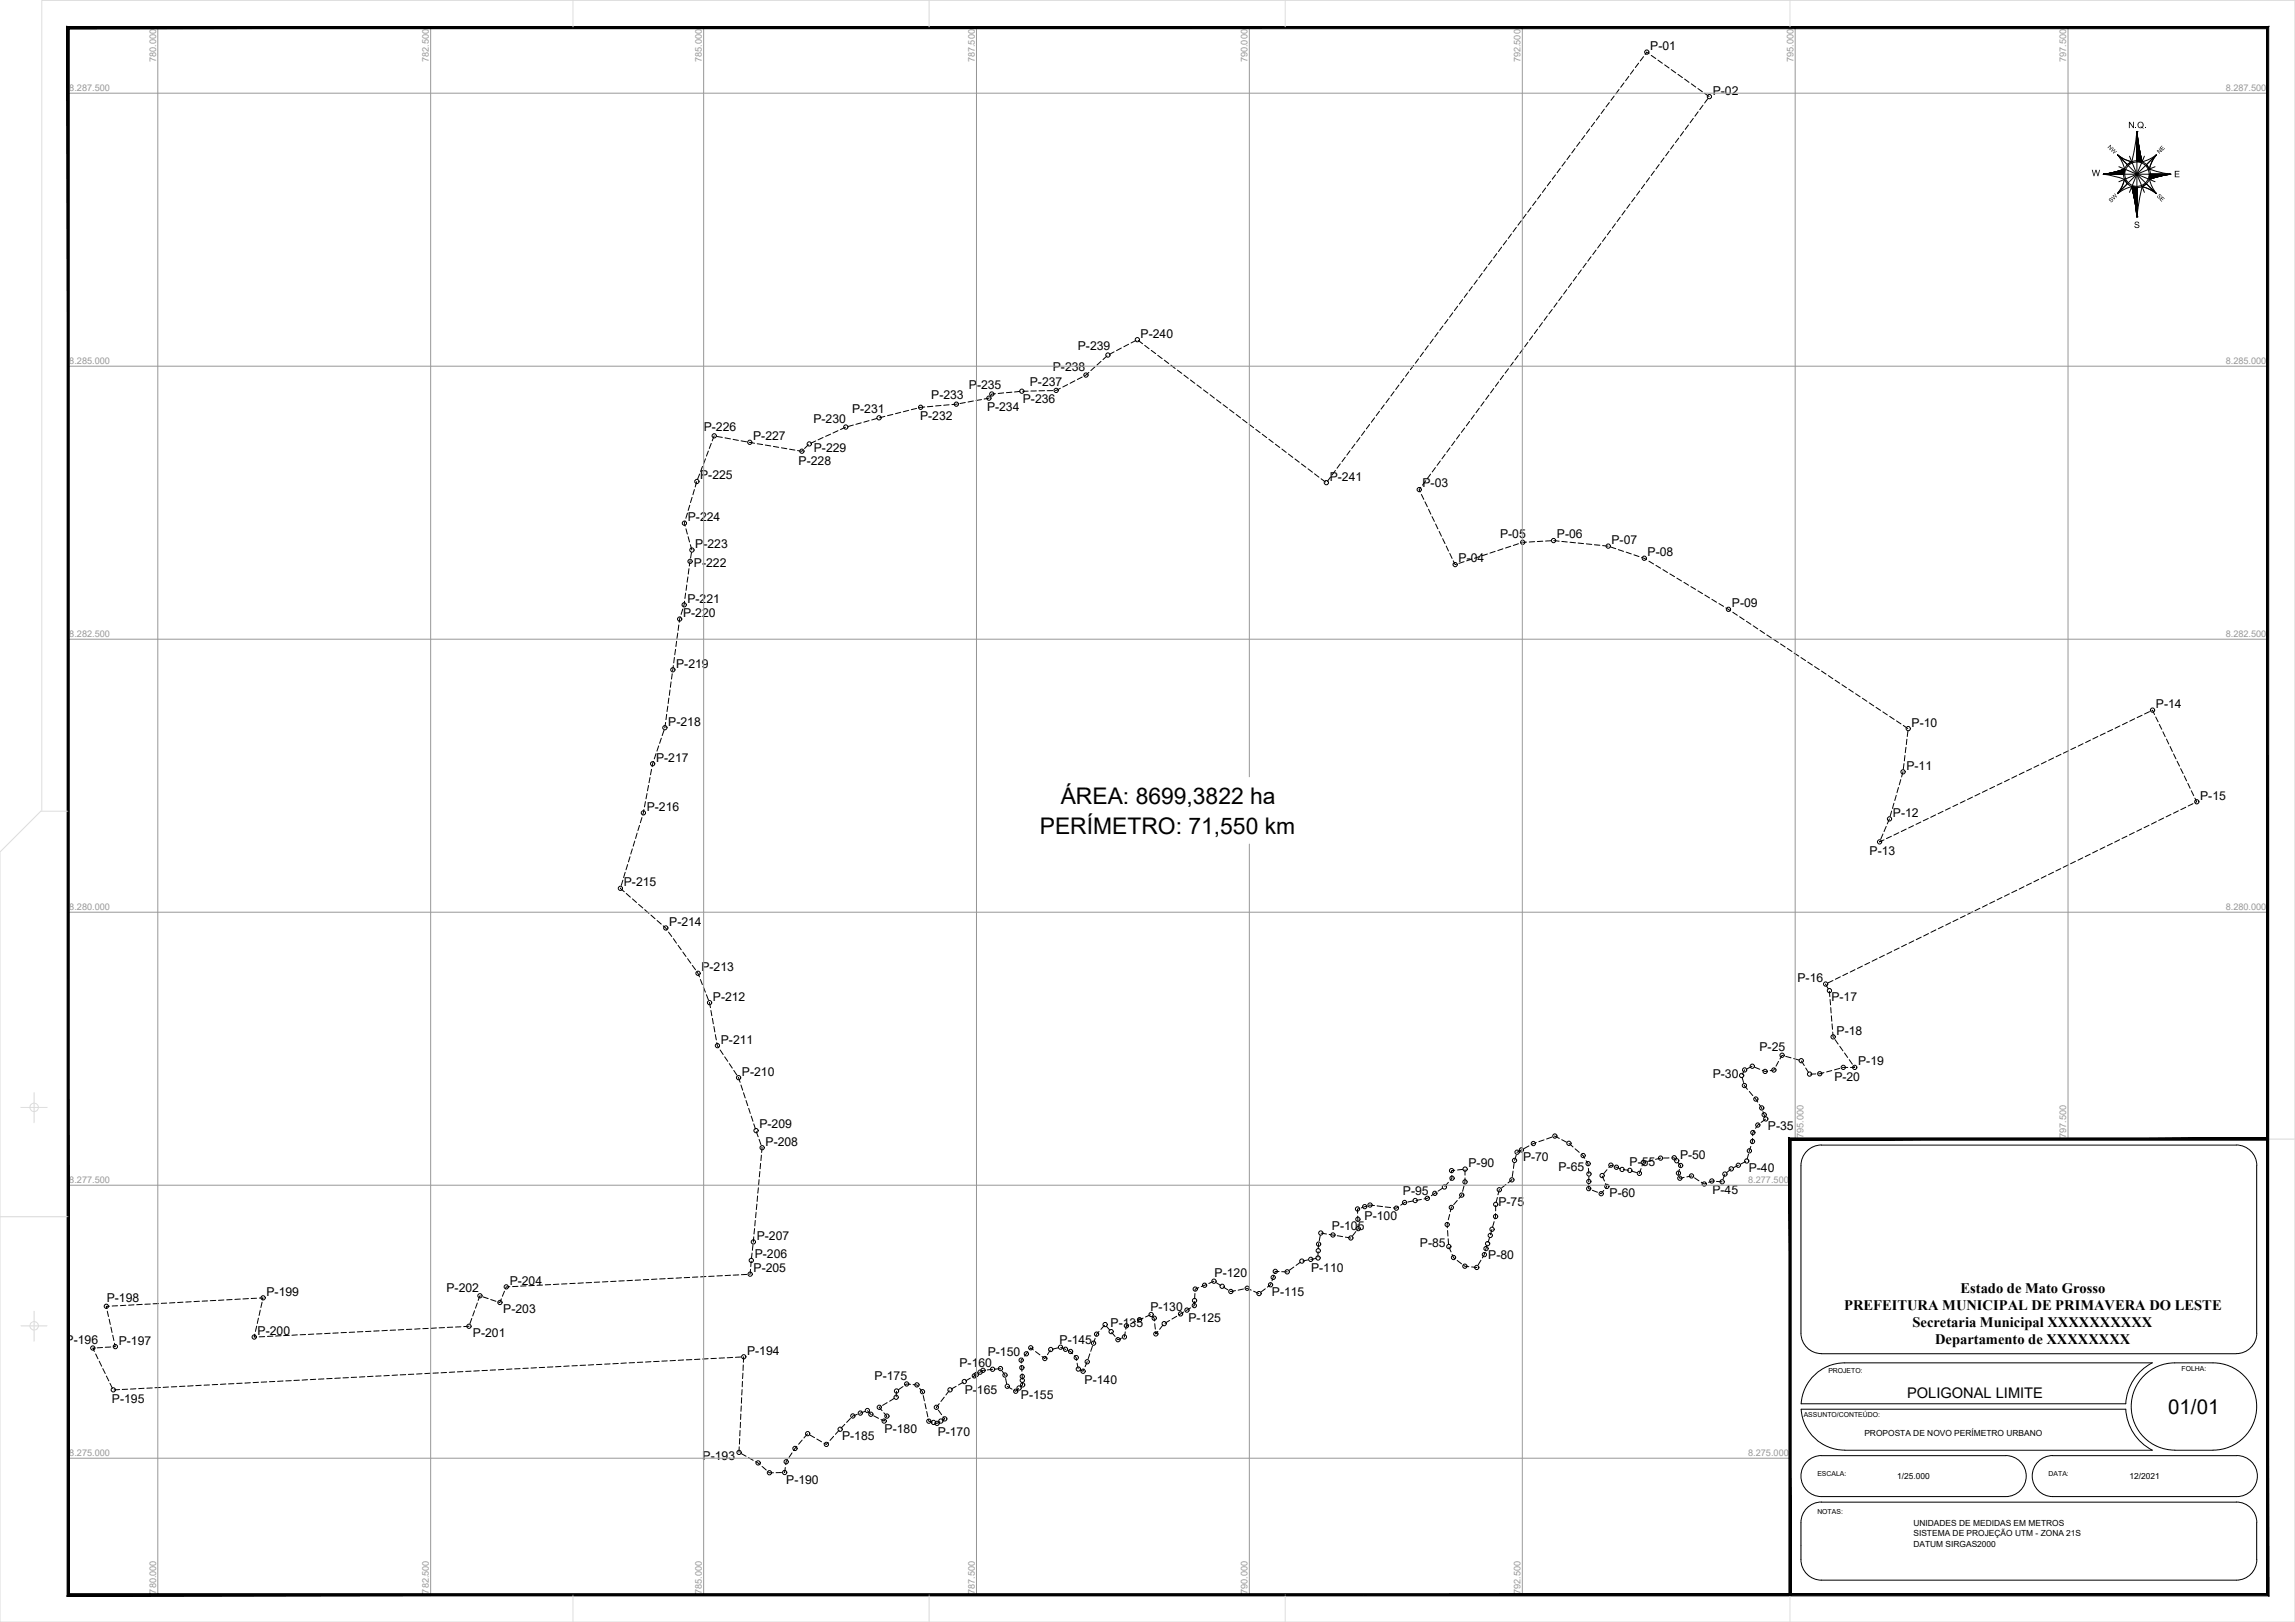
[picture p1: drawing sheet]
<svg xmlns="http://www.w3.org/2000/svg" width="841mm" height="594mm" viewBox="0 0 841 594" stroke-linecap="round" stroke-linejoin="round" font-family="sans-serif">
<defs><g id="words">
<g font-size="8.4">
<text x="388.7" y="294.4">ÁREA: 8699,3822 ha</text>
<text x="381" y="305.4">PERÍMETRO: 71,550 km</text>
</g>
<text font-size="7.5" x="794.6" y="517.8">01/01</text>
<text font-size="5.4" x="698.9" y="512.2">POLIGONAL LIMITE</text>
<g font-size="5.3">
<text x="718.4" y="473.6">Estado de Mato Grosso</text>
<text x="675.8" y="479.9">PREFEITURA MUNICIPAL DE PRIMAVERA DO LESTE</text>
<text x="700.9" y="486.1">Secretaria Municipal XXXXXXXXXX</text>
<text x="709.1" y="492.4">Departamento de XXXXXXXX</text>
</g>
<g font-size="4.5">
<text x="604.7" y="18.3">P-01</text>
<text x="627.6" y="34.6">P-02</text>
<text x="418" y="123.7">P-240</text>
<text x="395" y="128.2">P-239</text>
<text x="385.8" y="136">P-238</text>
<text x="355" y="142.5">P-235</text>
<text x="377.4" y="141.2">P-237</text>
<text x="341.2" y="146.3">P-233</text>
<text x="374.8" y="147.8">P-236</text>
<text x="298.1" y="155">P-230</text>
<text x="312.3" y="151.1">P-231</text>
<text x="337.2" y="153.9">P-232</text>
<text x="361.7" y="150.6">P-234</text>
<text x="257.9" y="157.8">P-226</text>
<text x="276" y="161.3">P-227</text>
<text x="298.2" y="165.5">P-229</text>
<text x="292.7" y="170.3">P-228</text>
<text x="256.6" y="175.6">P-225</text>
<text x="487.3" y="176">P-241</text>
<text x="521.3" y="178.5">P-03</text>
<text x="252.1" y="190.9">P-224</text>
<text x="549.7" y="197.1">P-05</text>
<text x="570.5" y="197.2">P-06</text>
<text x="254.8" y="200.7">P-223</text>
<text x="590.5" y="199.2">P-07</text>
<text x="603.8" y="203.7">P-08</text>
<text x="254.3" y="207.7">P-222</text>
<text x="534.5" y="206">P-04</text>
<text x="251.9" y="220.8">P-221</text>
<text x="250.3" y="225.9">P-220</text>
<text x="634.7" y="222.4">P-09</text>
<text x="247.8" y="244.5">P-219</text>
<text x="790.1" y="259.3">P-14</text>
<text x="244.9" y="265.8">P-218</text>
<text x="700.5" y="266.1">P-10</text>
<text x="240.4" y="279">P-217</text>
<text x="698.6" y="282">P-11</text>
<text x="806.3" y="292.9">P-15</text>
<text x="237" y="297">P-216</text>
<text x="693.7" y="299.1">P-12</text>
<text x="685.1" y="313">P-13</text>
<text x="228.6" y="324.6">P-215</text>
<text x="245.2" y="339.1">P-214</text>
<text x="257" y="355.7">P-213</text>
<text x="658.7" y="359.5">P-16</text>
<text x="261.2" y="366.5">P-212</text>
<text x="671.2" y="366.5">P-17</text>
<text x="264.2" y="382.2">P-211</text>
<text x="673" y="379">P-18</text>
<text x="644.8" y="385">P-25</text>
<text x="271.9" y="393.9">P-210</text>
<text x="627.6" y="394.9">P-30</text>
<text x="680.9" y="390.2">P-19</text>
<text x="672.2" y="396">P-20</text>
<text x="278.3" y="413.3">P-209</text>
<text x="647.9" y="413.7">P-35</text>
<text x="280.5" y="419.6">P-208</text>
<text x="558.1" y="425.3">P-70</text>
<text x="615.7" y="424.4">P-50</text>
<text x="538.1" y="427.5">P-90</text>
<text x="571.1" y="428.9">P-65</text>
<text x="597.2" y="427">P-55</text>
<text x="640.8" y="429.3">P-40</text>
<text x="514.1" y="437.6">P-95</text>
<text x="627.5" y="437.5">P-45</text>
<text x="549.1" y="441.6">P-75</text>
<text x="589.9" y="438.6">P-60</text>
<text x="500.1" y="446.9">P-100</text>
<text x="277.3" y="454.1">P-207</text>
<text x="488.1" y="450.7">P-105</text>
<text x="276.6" y="460.9">P-206</text>
<text x="520.4" y="456.8">P-85</text>
<text x="545.4" y="461.1">P-80</text>
<text x="276.1" y="465.9">P-205</text>
<text x="445.1" y="467.9">P-120</text>
<text x="480.4" y="465.8">P-110</text>
<text x="163.6" y="473.1">P-202</text>
<text x="186.8" y="470.5">P-204</text>
<text x="39.1" y="476.9">P-198</text>
<text x="97.7" y="474.6">P-199</text>
<text x="421.6" y="480">P-130</text>
<text x="466.1" y="474.7">P-115</text>
<text x="184.4" y="480.8">P-203</text>
<text x="435.5" y="484.1">P-125</text>
<text x="94.4" y="489">P-200</text>
<text x="173.3" y="489.9">P-201</text>
<text x="407" y="486.1">P-135</text>
<text x="24" y="492.2">P-196</text>
<text x="43.5" y="492.5">P-197</text>
<text x="273.8" y="496.2">P-194</text>
<text x="361.9" y="496.7">P-150</text>
<text x="388.3" y="492.3">P-145</text>
<text x="351.6" y="500.7">P-160</text>
<text x="320.5" y="505.6">P-175</text>
<text x="397.5" y="506.7">P-140</text>
<text x="41" y="513.7">P-195</text>
<text x="353.5" y="510.6">P-165</text>
<text x="374.1" y="512.5">P-155</text>
<text x="308.6" y="527.6">P-185</text>
<text x="324.2" y="524.9">P-180</text>
<text x="343.6" y="525.8">P-170</text>
<text x="257.5" y="534.9">P-193</text>
<text x="288.1" y="543.7">P-190</text>
</g>
<g font-size="3.6">
<text x="779.9" y="46.9">N.Q.</text>
<text x="766.5" y="64.5">W</text>
<text x="796.7" y="64.9">E</text>
<text x="782" y="83.5">S</text>
</g>
<g font-size="3.4" fill="#989898">
<text x="57.2" y="22.7" transform="rotate(-90 57.2 22.7)">780.000</text>
<text x="157.2" y="22.7" transform="rotate(-90 157.2 22.7)">782.500</text>
<text x="257.2" y="22.8" transform="rotate(-90 257.2 22.8)">785.000</text>
<text x="357.2" y="22.8" transform="rotate(-90 357.2 22.8)">787.500</text>
<text x="457.2" y="22.8" transform="rotate(-90 457.2 22.8)">790.000</text>
<text x="557.2" y="22.9" transform="rotate(-90 557.2 22.9)">792.500</text>
<text x="657.2" y="22.7" transform="rotate(-90 657.2 22.7)">795.000</text>
<text x="757.2" y="22.7" transform="rotate(-90 757.2 22.7)">797.500</text>
<text x="25.4" y="33.5">8.287.500</text>
<text x="815.6" y="33.5">8.287.500</text>
<text x="25.4" y="133.5">8.285.000</text>
<text x="815.6" y="133.5">8.285.000</text>
<text x="25.4" y="233.5">8.282.500</text>
<text x="815.6" y="233.5">8.282.500</text>
<text x="25.4" y="333.5">8.280.000</text>
<text x="815.6" y="333.5">8.280.000</text>
<text x="660.9" y="416.8" transform="rotate(-90 660.9 416.8)">795.000</text>
<text x="757.2" y="416.8" transform="rotate(-90 757.2 416.8)">797.500</text>
<text x="25.4" y="433.5">8.277.500</text>
<text x="640.6" y="433.5">8.277.500</text>
<text x="25.4" y="533.5">8.275.000</text>
<text x="640.6" y="533.5">8.275.000</text>
<text x="57.2" y="583.7" transform="rotate(-90 57.2 583.7)">780.000</text>
<text x="157.2" y="583.7" transform="rotate(-90 157.2 583.7)">782.500</text>
<text x="257.2" y="583.7" transform="rotate(-90 257.2 583.7)">785.000</text>
<text x="357.2" y="583.8" transform="rotate(-90 357.2 583.8)">787.500</text>
<text x="457.2" y="583.8" transform="rotate(-90 457.2 583.8)">790.000</text>
<text x="557.2" y="583.8" transform="rotate(-90 557.2 583.8)">792.500</text>
</g>
<g font-size="3.1">
<text x="683.2" y="525.9">PROPOSTA DE NOVO PERÍMETRO URBANO</text>
<text x="695.2" y="541.8">1/25.000</text>
<text x="780.4" y="541.8">12/2021</text>
<text x="701.2" y="558.8">UNIDADES DE MEDIDAS EM METROS</text>
<text x="701.2" y="562.8">SISTEMA DE PROJEÇÃO UTM - ZONA 21S</text>
<text x="701.2" y="566.8">DATUM SIRGAS2000</text>
</g>
<g font-size="2.5">
<text x="670" y="502.8">PROJETO:</text>
<text x="799.4" y="502">FOLHA:</text>
<text x="661" y="519.1">ASSUNTO/CONTEÚDO:</text>
<text x="666" y="540.7">ESCALA:</text>
<text x="750.7" y="540.7">DATA:</text>
<text x="666" y="554.4">NOTAS:</text>
</g>
<g font-size="2.4">
<text x="772.2" y="54" transform="rotate(45 772.2 54)">NW</text>
<text x="791.3" y="56.4" transform="rotate(-45 791.3 56.4)">NE</text>
<text x="790.2" y="71.9" transform="rotate(45 790.2 71.9)">SE</text>
<text x="773.6" y="74.4" transform="rotate(-45 773.6 74.4)">SW</text>
</g>
</g></defs>
<!-- layer: 0 -->
<path d="M25 10.1h806v407.1h-175v167.1l-631-.2zM656 417.2h174.9h-174.9v167.1M25 584.1l508.4 .2" fill="none" stroke="#000" stroke-width=".37"/>
<!-- layer: _PERIMETRO -->
<g fill="none" stroke="#000" stroke-width=".37">
<path d="M604.3 19.7l-.8-.6-.6 .9M587.9 40l-1.2 1.6M589.7 37.6l-1.2 1.6M591.5 35.2l-1.2 1.6M593.3 32.8l-1.2 1.6M595.1 30.4l-1.2 1.6M596.9 28l-1.2 1.6M598.7 25.5l-1.2 1.6M600.5 23.1l-1.2 1.6M602.3 20.8l-1.2 1.5M605.1 20.3l1.7 1.1M607.6 22l1.6 1.2"/>
<path d="M610 23.8l1.6 1.1M612.4 25.5l1.7 1.2M614.9 27.2l1.6 1.2M617.3 29l1.7 1.2M619.8 30.7l1.6 1.2M622.2 32.4l1.7 1.2M624.1 38.5l-1.2 1.6M624.7 34.2l1.6 1.2M625.9 36.1l-1.2 1.6M573.6 59.2l-1.2 1.6M575.4 56.8l-1.2 1.6M577.2 54.4l-1.2 1.6"/>
<path d="M579 52l-1.2 1.6M580.8 49.6l-1.2 1.6M582.5 47.2l-1.1 1.6M584.4 44.8l-1.3 1.6M586.1 42.4l-1.1 1.6M609.8 57.8l-1.2 1.7M611.6 55.4l-1.2 1.6M613.4 53l-1.2 1.6M615.2 50.6l-1.2 1.6M617 48.2l-1.2 1.6M618.7 45.8l-1.1 1.6M620.5 43.4l-1.2 1.6"/>
<path d="M622.3 41l-1.2 1.6M559.3 78.5l-1.2 1.6M561 76.1l-1.1 1.6M562.9 73.7l-1.3 1.6M564.6 71.3l-1.1 1.6M566.4 68.8l-1.2 1.7M568.2 66.4l-1.2 1.6M570 64.1l-1.2 1.5M571.8 61.7l-1.2 1.6M593.8 79.6l-1.2 1.6M595.5 77.1l-1.1 1.7M597.3 74.7l-1.2 1.6"/>
<path d="M599.1 72.3l-1.2 1.6M600.9 69.9l-1.2 1.6M602.7 67.5l-1.2 1.6M604.5 65.1l-1.2 1.6M606.3 62.7l-1.2 1.6M608 60.3l-1.2 1.6M544.9 97.7l-1.2 1.6M546.7 95.3l-1.2 1.6M548.5 92.9l-1.2 1.6M550.3 90.5l-1.2 1.6M552.1 88.1l-1.2 1.6M553.9 85.7l-1.2 1.6"/>
<path d="M555.7 83.3l-1.2 1.6M557.5 80.9l-1.2 1.6M579.5 98.9l-1.2 1.6M581.3 96.4l-1.2 1.7M583.1 94l-1.2 1.6M584.9 91.6l-1.2 1.6M586.7 89.2l-1.2 1.6M588.4 86.8l-1.2 1.6M590.2 84.4l-1.2 1.6M592 82l-1.2 1.6M528.8 119.4l-1.2 1.6M530.6 117l-1.2 1.6"/>
<path d="M532.4 114.6l-1.2 1.6M534.2 112.2l-1.2 1.6M536 109.7l-1.2 1.7M537.8 107.3l-1.2 1.6M539.5 105l-1.1 1.6M541.4 102.5l-1.2 1.7M543.1 100.1l-1.1 1.6M565.2 118.2l-1.2 1.6M567 115.8l-1.2 1.6M568.8 113.3l-1.2 1.6M570.6 110.9l-1.2 1.6M572.4 108.5l-1.2 1.6"/>
<path d="M574.2 106.1l-1.2 1.6M575.9 103.7l-1.1 1.6M577.7 101.3l-1.2 1.6M393.9 139.5l-1.8 .9M396.6 138.1l-1.8 .9M399 136.4l-1.5 1.2M401.2 134.4l-1.4 1.3M403.5 132.3l-1.5 1.4M405.7 130.4l-1.5 1.3M408.3 128.9l-1.8 .9M410.9 127.5l-1.7 .9M413.6 126.1l-1.8 .9"/>
<path d="M416.3 124.7l-1.8 .9M417.1 124.7l1.6 1.2M419.5 126.5l1.6 1.2M421.9 128.3l1.6 1.2M424.3 130.1l1.6 1.2M426.7 131.9l1.6 1.3M429.1 133.7l1.6 1.3M431.5 135.6l1.6 1.2M433.9 137.4l1.5 1.2M436.2 139.2l1.7 1.2M514.5 138.6l-1.2 1.6M516.3 136.2l-1.2 1.6"/>
<path d="M518 133.8l-1.2 1.6M519.9 131.4l-1.2 1.6M521.6 129l-1.2 1.6M523.4 126.6l-1.2 1.6M525.2 124.2l-1.2 1.6M527 121.8l-1.2 1.6M549.2 139.9l-1.2 1.6M551 137.5l-1.2 1.6M552.8 135.1l-1.2 1.6M554.6 132.6l-1.2 1.7M556.3 130.2l-1.1 1.6M558.1 127.8l-1.2 1.6"/>
<path d="M559.9 125.4l-1.2 1.6M561.7 123l-1.2 1.6M563.5 120.6l-1.2 1.6M261.7 159.7l-.7 1.8M262.7 159.9l2 .3M304.4 159l-1.8 .8M307.1 157.7l-1.8 .9M309.8 156.5l-1.8 .8M312.7 155.7l-1.9 .5M315.6 154.9l-2 .5M318.5 154.1l-1.9 .5M321.4 153.3l-2 .5"/>
<path d="M324.3 152.5l-2 .5M327.2 151.8l-2 .4M330.1 151l-1.9 .5M333 150.3l-2 .5M335.9 149.6l-1.9 .4M338.9 149.1l-2 .2M341.8 148.8l-1.9 .2M344.8 148.5l-1.9 .2M347.8 148.3l-2 .1M350.8 148l-2 .2M353.7 147.4l-1.9 .4M356.7 146.9l-1.9 .3"/>
<path d="M359.7 146.4l-2 .3M362.5 145.7l-1.9 .4M364.8 144.2l-1.4 .1-.3 .5M367.8 143.9l-2 .2M370.8 143.7l-2 .1M373.8 143.4l-2 .2M376.8 143.3h-2M379.8 143.2h-2M382.8 143.1h-2.1M385.8 143.1h-2M388.6 142.2l-1.8 .8M391.2 140.9l-1.7 .8"/>
<path d="M438.7 141l1.5 1.2M441 142.8l1.6 1.2M443.4 144.6l1.6 1.2M445.8 146.4l1.6 1.2M448.2 148.2l1.6 1.2M450.6 150l1.6 1.2M453 151.8l1.6 1.2M455.4 153.6l1.6 1.3M457.8 155.5l1.6 1.1M460.2 157.3l1.6 1.2M462.6 159.1l1.6 1.2M500.1 157.9l-1.2 1.6"/>
<path d="M501.9 155.5l-1.2 1.6M503.7 153l-1.2 1.7M505.5 150.6l-1.2 1.6M507.3 148.3l-1.2 1.5M509.1 145.9l-1.2 1.6M510.9 143.4l-1.2 1.6M512.7 141l-1.2 1.6M534.9 159.2l-1.2 1.6M536.7 156.8l-1.2 1.6M538.5 154.4l-1.2 1.6M540.3 151.9l-1.2 1.7M542.1 149.5l-1.2 1.6"/>
<path d="M543.9 147.1l-1.2 1.6M545.6 144.7l-1.2 1.6M547.4 142.3l-1.2 1.6M254.5 179.3l-.6 1.9M255.3 176.4l-.5 2M256.4 173.6l-.7 1.9M257.4 170.8l-.6 1.9M258.5 168l-.7 1.9M259.6 165.2l-.7 1.9M260.6 162.4l-.7 1.9M265.7 160.4l2 .4M268.6 160.9l2 .4"/>
<path d="M271.6 161.5l2 .3M274.5 162l2 .4M277.5 162.5l2 .3M280.5 163l1.9 .3M283.4 163.5l2 .3M286.4 164l1.9 .4M289.3 164.5l2 .4M294.1 165l-.3 .3-1.5-.3M296.2 162.9l-1.3 1.4M298.9 161.5l-1.8 .9M301.6 160.2l-1.8 .9M465 160.9l1.6 1.2"/>
<path d="M467.4 162.7l1.6 1.2M469.8 164.5l1.5 1.2M472.1 166.3l1.7 1.2M474.6 168.1l1.5 1.2M476.9 169.9l1.6 1.2M479.3 171.7l1.6 1.2M481.7 173.5l1.6 1.3M484.1 175.4l1.6 1.1M487.6 174.7l-1.2 1.6M489.4 172.3l-1.2 1.6M491.2 169.9l-1.2 1.6M493 167.5l-1.2 1.6"/>
<path d="M494.7 165.1l-1.1 1.6M496.5 162.7l-1.2 1.6M498.3 160.3l-1.1 1.6M520.7 178.5l-.6 .8 .3 .9M522.5 176.1l-1.2 1.6M524.3 173.7l-1.2 1.6M526 171.3l-1.2 1.6M527.8 168.8l-1.2 1.6M529.6 166.4l-1.2 1.6M531.4 164l-1.2 1.6M533.1 161.6l-1.1 1.6M251 190.8l-.2 .9 .3 1"/>
<path d="M251.4 193.7l.5 1.9M251.9 187.9l-.6 1.9M252.2 196.6l.5 1.9M252.8 185.1l-.6 1.9M253 199.5l.5 1.9M253.6 182.2l-.6 1.9M520.9 181.1l.9 1.8M522.2 183.8l.9 1.8M523.5 186.5l.8 1.8M524.8 189.2l.9 1.8M526.1 191.9l.8 1.8M527.4 194.6l.8 1.8"/>
<path d="M528.7 197.3l.8 1.8M530 200l.8 1.8M556.5 199.2l-1.9 .6M559.4 198.6l-2 .3M562.4 198.4l-2 .1M565.4 198.2l-2 .1M568.4 198l-2 .2M569.4 198l2 .2M572.3 198.3l2 .2M575.4 198.6l1.9 .2M578.3 198.9l2 .2M581.3 199.2l2 .2"/>
<path d="M584.3 199.5l2 .2M587.3 199.8l2 .2M251.2 217.2l-.2 2M251.7 214.3l-.3 2M252.1 211.3l-.3 1.9M252.5 208.3l-.3 2M252.9 205.3l-.3 2M253.4 202.4l-.3 2M531.3 202.7l.8 1.8M532.6 205.4l.6 1.4 .5-.2M536.5 205.7l-1.9 .6M539.4 204.8l-1.9 .6"/>
<path d="M542.2 203.8l-1.9 .7M545.1 202.9l-1.9 .6M547.9 201.9l-1.9 .7M550.8 201l-1.9 .6M553.6 200.1l-1.9 .6M590.2 200.3l1.9 .7M593 201.3l2 .6M595.9 202.2l1.9 .7M598.8 203.2l1.8 .6M601.6 204.1l1.8 .9M604.3 205.5l1.7 1.1M606.8 207.1l1.7 1"/>
<path d="M609.4 208.6l1.7 1.1M611.9 210.2l1.8 1M614.5 211.8l1.7 1M617.1 213.3l1.7 1M619.6 214.9l1.8 1M622.2 216.4l1.7 1M624.8 217.9l1.7 1.1M627.3 219.5l1.7 1.1M247.6 237.8l-.3 2M247.9 234.9l-.2 1.9M248.4 231.9l-.3 2M248.8 228.9l-.3 2"/>
<path d="M249.3 226l-.4 1.9M250.2 223.1l-.6 1.9M250.9 220.2l-.4 1.9M629.9 221.1l1.7 1M632.5 222.6l1.7 1.1M635 224.3l1.7 1.1M637.5 225.9l1.6 1.1M640 227.6l1.6 1.1M642.5 229.2l1.6 1.1M645 230.9l1.6 1.1M647.5 232.6l1.6 1.1M650 234.2l1.7 1.1"/>
<path d="M652.5 235.9l1.7 1.1M655 237.5l1.7 1.1M657.5 239.2l1.7 1.1M244.7 258.6l-.3 2M245.1 255.7l-.2 2M245.5 252.7l-.2 2M245.9 249.7l-.2 2M246.3 246.8l-.2 1.9M246.8 243.8l-.3 2M247.1 240.8l-.2 2M660 240.8l1.7 1.1M662.5 242.5l1.7 1.1"/>
<path d="M665 244.2l1.7 1.1M667.5 245.8l1.7 1.1M670 247.5l1.7 1.1M672.5 249.1l1.7 1.1M675 250.8l1.7 1.1M677.5 252.4l1.7 1.1M680 254.1l1.7 1.1M682.5 255.7l1.6 1.2M685 257.4l1.6 1.1M687.5 259.1l1.6 1.1M239.5 278.9l-.5 1.9M240.4 276l-.6 1.9"/>
<path d="M241.4 273.2l-.7 1.9M242.4 270.4l-.7 1.9M243.3 267.5l-.6 1.9M243.9 264.6l-.3 2M244.3 261.6l-.2 2M690 260.7l1.6 1.1M692.5 262.4l1.6 1.1M695 264l1.6 1.1M697.5 265.7l1.6 1.1M697.7 279.7l-.2 2M698.1 276.7l-.2 2M698.5 273.7l-.3 2"/>
<path d="M698.8 270.7l-.2 2M699.2 267.8l-.3 2M749.9 278.9l-1.8 .9M752.6 277.6l-1.9 .9M755.3 276.3l-1.9 .9M758 275l-1.8 .9M760.6 273.7l-1.7 .8M763.4 272.4l-1.8 .9M766.1 271.1l-1.8 .9M768.8 269.8l-1.8 .9M771.5 268.5l-1.8 .8M774.2 267.2l-1.8 .8"/>
<path d="M776.9 265.9l-1.8 .9M779.6 264.6l-1.8 .8M782.3 263.2l-1.8 .9M785 262l-1.8 .8M787.7 260.7l-1.8 .8M788.6 260.2l.2-.1 .8 1.6M790 262.6l.9 1.8M791.3 265.3l.9 1.8M792.6 268l.9 1.8M793.9 270.7l.9 1.8M795.2 273.4l.9 1.8M796.5 276.1l.9 1.8"/>
<path d="M797.8 278.8l.9 1.8M235.2 299.4l-.5 1.9M236 296.5l-.5 2M236.5 293.6l-.3 1.9M237.1 290.6l-.4 2M237.7 287.7l-.4 2M238.2 284.7l-.4 2M238.8 281.8l-.4 2M692.4 299.9l-.8 1.9M693.2 297.1l-.5 1.9M694.1 294.2l-.6 1.9M694.9 291.3l-.5 1.9"/>
<path d="M695.7 288.4l-.5 1.9M696.6 285.6l-.6 1.9M697.4 282.6l-.6 2M706.6 299.8l-1.8 .8M709.3 298.5l-1.8 .9M712 297.2l-1.8 .8M714.7 295.9l-1.8 .8M717.4 294.6l-1.8 .8M720.1 293.3l-1.7 .8M722.8 291.9l-1.8 .9M725.6 290.6l-1.9 .9M728.3 289.3l-1.9 .9"/>
<path d="M730.9 288.1l-1.8 .8M733.6 286.7l-1.7 .9M736.3 285.4l-1.7 .9M739.1 284.1l-1.9 .9M741.8 282.8l-1.9 .9M744.5 281.5l-1.8 .9M747.1 280.2l-1.7 .9M792.9 299.6l-1.8 .9M795.6 298.3l-1.8 .9M798.3 297l-1.8 .9M799.1 281.5l.9 1.8M800.4 284.2l.9 1.8"/>
<path d="M801 295.7l-1.8 .9M801.8 286.9l.8 1.8M803 289.6l.9 1.8M803.7 294.4l-1.8 .8M804.3 292.3l.7 1.4-.4 .2M229.1 319.5l-.6 2M230 316.7l-.6 1.9M230.9 313.8l-.6 1.9M231.7 310.9l-.6 1.9M232.6 308l-.6 1.9M233.5 305.2l-.6 1.9M234.4 302.3l-.6 1.9"/>
<path d="M690 305.4l-.8 1.9M690.4 307.6l-1.6 .8v-.2M691.2 302.7l-.8 1.9M693.1 306.3l-1.8 .8M695.8 305l-1.8 .9M698.5 303.7l-1.8 .9M701.2 302.4l-1.8 .8M703.9 301.1l-1.8 .8M752.5 319.5l-1.8 .9M755.2 318.1l-1.8 .9M757.9 316.8l-1.8 .9M760.6 315.5l-1.8 .9"/>
<path d="M763.3 314.2l-1.8 .9M766 312.9l-1.8 .8M768.6 311.5l-1.7 .9M771.4 310.2l-1.8 .9M774.1 308.9l-1.9 .9M776.7 307.6l-1.7 .9M779.4 306.3l-1.8 .8M782.1 304.9l-1.8 .9M784.8 303.6l-1.8 .9M787.5 302.3l-1.8 .9M790.2 301l-1.8 .9M227.4 325.3l1.4 1.3"/>
<path d="M228.3 322.4l-.6 1.9M229.5 327.3l1.5 1.3M231.8 329.2l1.5 1.4M234 331.2l1.5 1.3M236.3 333.2l1.5 1.3M238.5 335.2l1.5 1.3M240.8 337.2l1.5 1.3M243 339.1l1.4 1.4M712.1 339.3l-1.8 .9M714.8 338l-1.8 .9M717.5 336.6l-1.8 .9M720.2 335.3l-1.8 .9"/>
<path d="M722.9 334l-1.8 .9M725.6 332.7l-1.8 .9M728.3 331.4l-1.8 .8M731 330l-1.9 .9M733.6 328.7l-1.7 .9M736.3 327.4l-1.7 .9M739.1 326.1l-1.9 .9M741.7 324.8l-1.8 .8M744.4 323.4l-1.8 .9M747.1 322.1l-1.8 .9M749.8 320.8l-1.8 .9M245 341.4l1.2 1.6"/>
<path d="M246.8 343.8l1.1 1.7M248.5 346.3l1.1 1.6M250.2 348.7l1.2 1.6M252 351.1l1.2 1.7M253.7 353.6l1.2 1.6M255.4 356l.9 1.8M256.7 358.7l.7 1.9M671.7 359.1l-1.8 .9M674.4 357.8l-1.8 .9M677.1 356.5l-1.8 .8M679.8 355.1l-1.8 .9M682.5 353.8l-1.8 .9"/>
<path d="M685.2 352.5l-1.8 .9M687.9 351.2l-1.8 .9M690.5 349.9l-1.7 .8M693.3 348.5l-1.8 .9M696 347.2l-1.9 .9M698.6 345.9l-1.8 .9M701.3 344.6l-1.7 .9M704 343.3l-1.8 .8M706.7 341.9l-1.8 .9M709.4 340.6l-1.8 .9M257.8 361.5l.7 1.9M258.9 364.3l.7 1.9"/>
<path d="M260 367.1l.3 2M260.5 370.1l.4 1.9M261.1 373l.3 2M261.6 376l.4 2M262.1 378.9l.4 2M669 360.4l1 1.8M670.4 363.1l.2 2M670.6 366.1l.2 2M670.9 369l.1 2M671.1 372l.2 2M671.4 375l.1 2M671.6 378l.3 2"/>
<path d="M262.7 381.9l.2 1.1 .5 .7M263.9 384.6l1.1 1.6M265.6 387.1l1.1 1.6M267.3 389.6l1.1 1.6M268.9 392.1l1.1 1.6M270.6 394.6l.6 1.8M271.5 397.4l.7 1.9M638.4 394.5l.5 2M639.2 397.4l1.2 1.6M639.4 391.9l-1 1.7M641.1 399.8l1.2 1.5M642.1 390.5l-1.8 .9"/>
<path d="M643 390.9l1.9 .7M645.8 392l1 .4 .9-.1M650.3 391.4l-.3 .5-1.3 .2M651.8 388.8l-1 1.7M653.5 386.6l-.5-.1-.7 1.4M654.4 386.9l1.9 .5M657.3 387.7l1.9 .6M660.1 388.6l1.1 1.7M661.7 391.2l1.1 1.7M665.4 393.3l-2 .1M668.4 392.9l-1.9 .4M671.3 392.1l-1.9 .5"/>
<path d="M672.5 380.8l1.1 1.6M674.2 383.2l1.1 1.7M674.2 391.3l-1.9 .6M675.9 385.7l1.2 1.6M677.1 391h-2M677.7 388.1l1.1 1.7M679.4 390.6l.3 .4h-1.6M272.5 400.2l.6 1.9M273.4 403.1l.6 1.9M274.4 405.9l.6 1.9M275.3 408.8l.6 1.9M276.2 411.6l.7 1.9"/>
<path d="M277.2 414.5l.6 1.9M278.2 417.3l.6 1.9M560.3 419.7l-1.8 1M563 418.5l-1.8 .7M565.8 417.5l-1.9 .6M568.7 416.5l-1.9 .7M569.6 416.2l1.8 .8M572.3 417.4l1.8 1M575 418.8l1.5 1.3M641.6 419.9l-.6 1.9M642.2 417l-.3 1.9M642.8 414.1l-.5 .7v1.2"/>
<path d="M643 402.1l1.1 1.6M644.6 411.7l-1.3 1.6M644.7 404.5l1 1.7M646 407.1l.8 1.9M647 409.9l-1.6 1.2M277.6 438l-.1 2M277.9 435l-.2 2M278.2 432.1l-.2 2M278.5 429.1l-.2 2M278.7 426.1l-.1 2M279 423.1l-.2 2M279.2 420.1l-.1 2"/>
<path d="M517.9 439.9l-1.9 .3M520.9 439.3l-2 .4M523.7 438.5l-1.9 .6M526.2 436.8l-1.7 1.2M528.7 435.2l-1.7 1.1M530.8 433l-1.3 1.6M532 430.5l.1 1.1-.6 .7M533.1 428.6l-1.2 .2 .1 .7M534 439.7l-1.3 1.5M535.8 437.3l-1.1 1.6M536.1 428.3l-2 .2M536.5 434.4l-.5 1.9"/>
<path d="M536.9 431.4l-.2 2M536.9 428.4v2M548.7 438.6l-.5 1.9M549.5 435.7l-.6 1.9M551.9 433.8l-1.6 1.3M554.1 431.9l-1.5 1.4M554.5 428.9l-.3 2M554.9 426l-.3 2M555.6 423.1l-.6 1.9M557.7 421.1l-1.8 1M577.2 420.8l1.5 1.3M579.5 422.7l1.2 1.5"/>
<path d="M581.2 425.1l.8 1.1v.7M582.1 427.9l.2 2M582.2 433.9v1.5l.4 .2M582.3 430.9l-.1 2M583.6 436l1.8 .7M587.2 430.8l.8 1.8M587.7 436l-1 1.2-.3-.1M588.3 433.5l.5 1.1-.5 .6M588.9 428.4l-1.3 1.6M591.1 427.1l-.8-.3-.7 .9M592 427.4l1.9 .7M594.9 428.4l2 .2"/>
<path d="M597.8 428.9l1.9 .6M601.4 428l-.7 1.8M602.8 425.6l-.6 .2-.5 1.2M605.7 424.9l-1.9 .5M608.6 424.2l-1.9 .4M611.6 424.1l-2 .1M612.6 424.1h.9l.8 .9M614.9 425.7l1 1.2-.2 .5M615.4 428.3l-.3 1.4 .1 .5M615.5 431.2l.1 .4 1.6-.4M620.1 430.8l-1.9 .3M620.9 431.4l1.7 1.1"/>
<path d="M623.4 433l1.1 .7 .7-.3M628.1 432.6h-.8l-1.1 .4M629 432.7l2.1 .2M632.1 430.1l-.7 1.8M634.4 428.1l-1.6 1.3M637 426.8l-1.7 .9M639.7 425.4l-1.8 1M640.8 422.7l-.6 2M275.6 458.9l-.2 2M275.9 455.9l-.2 2M276.2 453l-.1 2M276.5 450l-.2 2"/>
<path d="M276.8 447l-.2 2M277.1 444l-.2 2M277.4 441l-.2 2M483 458.4v2M483.2 455.4l-.1 2M483.8 452.5l-.4 2M484.1 451.7l2 .3M487.1 452.1l2 .3M490.1 452.6l1.9 .3M493 453.1l2 .3M496.9 451.1l-1.3 1.5M497.5 445.4l.1 2"/>
<path d="M497.7 448.4v1.6l-.2 .3M497.9 442.7l-.4 .1v1.6M500.8 441.8l-1.9 .6M501.7 441.5l2 .1M504.7 441.7l1.9 .2M507.6 442.1l2 .2M512.4 442l-.7 .5-1.1-.1M515 440.4l-1.7 1M530.5 450.7l.1 2M530.5 447.7l-.1 2M530.7 453.7l.1 2M530.9 456.7l.8 1.8"/>
<path d="M531.2 444.8l-.5 2M532.1 442l-.6 1.8M532.1 459.5l.5 1.1 .6 .5M544.1 458.9l-.9 1.8M545 456.1l-.6 1.9M545.9 453.2l-.6 1.9M546.7 450.3l-.5 2M547.5 447.4l-.5 1.9M548 444.5l-.2 2M548.1 441.5v2M40.1 478.4l-1.2 .1 .2 .8M43.1 478.3h-2"/>
<path d="M46.1 478.1l-2 .1M49.1 477.9l-2 .1M52.1 477.7l-2 .2M55.1 477.6l-2 .1M58.1 477.4l-2 .1M61.1 477.3l-2 .1M64.1 477.1l-2 .1M67.1 476.9l-2 .2M70.1 476.8l-2 .1M73.1 476.6l-2 .1M76.1 476.5l-2 .1M79.1 476.3l-2.1 .1"/>
<path d="M82 476.1l-1.9 .2M85 476l-1.9 .1M88.1 475.8l-2 .1M91.1 475.6l-2.1 .2M94 475.5l-2 .1M95 475.4h1.4l-.1 .6M95.4 479.9l-.4 1.9M96.1 476.9l-.5 2M174.9 477.2l-.7 1.9M176.1 474.7l-.2-.1-.7 1.7M177 475l1.9 .6M179.8 476l1.9 .6"/>
<path d="M183.7 475.7l-.5 1.4-.5-.2M184.9 472.9l-.8 1.9M186.8 471.3l-1.3 .1-.2 .6M189.8 471.1l-2 .1M192.8 471l-2 .1M195.8 470.8l-2 .1M198.8 470.7l-2 .1M201.8 470.5l-2 .1M204.8 470.3l-2 .2M207.8 470.2l-2 .1M210.8 470l-2 .1M213.8 469.9l-2 .1"/>
<path d="M216.8 469.7l-2 .1M219.8 469.6l-2 .1M222.8 469.4l-2 .1M225.8 469.3l-2 .1M228.8 469.1l-2 .1M231.8 468.9l-2.1 .2M234.7 468.8l-2 .1M237.7 468.6l-1.9 .1M240.7 468.5l-1.9 .1M243.8 468.3l-2.1 .1M246.7 468.2l-2 .1M249.7 468l-2 .1"/>
<path d="M252.7 467.9l-2 .1M255.7 467.7l-2 .1M258.7 467.5l-2 .2M261.7 467.4l-2 .1M264.7 467.2l-2 .1M267.7 467.1l-2 .1M270.7 467h-2M273.7 466.8l-2 .1M275 464.9l-.3 1.8M275.3 461.9l-.2 2M436.3 479l-1.7 1M437.7 476.7l-.1 1.5-.4 .3"/>
<path d="M437.9 473.7l-.1 2M439.3 471.6l-1.3 .6-.1 .6M442 470.5l-1.8 .7M444.8 469.3l-1.8 .8M445.7 469.8l1.7 1M448.2 471.4l1.8 1M452.8 472.7l-2 .2M455.7 472.1l-2 .4M456.6 471.9h.4l1.5 .6M459.4 472.9l1.9 .9M463.7 472l-1.6 1.3M465.8 470l-.2 .6-1.2 .8"/>
<path d="M466.8 467.2l-.7 1.9M468.7 465.7h-1.4l-.2 .6M469.7 465.8h2M474.1 464.1l-1.6 1.2M476.5 462.3l-1.6 1.2M479.4 461.4l-2 .5M482.3 460.9l-1.9 .4M534 461.7l1.6 1.2M536.4 463.5l.4 .3 1.5 .1M539.3 464l1.9 .2M542.7 461.6l-1 1.7M34.6 493.7h-.6l.6 1.3"/>
<path d="M35.1 495.9l.8 1.8M36.4 498.6l.9 1.8M37.6 493.5l-2 .2M39.3 480.2l.5 2M40 483.2l.4 1.9M40.6 493.4l-2 .1M40.6 486.1l.5 1.9M41.3 489l.4 2M42 492l.2 1.2-.6 .1M93.4 488.6l-.3 1.1h.9M94.1 485.7l-.5 2M94.7 482.8l-.4 1.9"/>
<path d="M97 489.6h-2M100 489.4l-2 .1M103 489.2l-2 .1M106 489.1l-2 .1M109 488.9l-2 .1M112 488.8l-2 .1M115 488.6l-2 .2M118 488.5l-2 .1M121 488.3l-2 .2M124 488.2l-2 .1M127 488l-2 .1M130 487.9l-2 .1"/>
<path d="M133 487.7l-2.1 .1M135.9 487.6l-2 .1M138.9 487.4l-2 .1M141.9 487.3l-1.9 .1M144.9 487.1l-1.9 .1M148 487l-2.1 .1M150.9 486.8l-2 .1M153.9 486.7l-2 .1M156.9 486.6h-2M159.9 486.4l-2 .1M162.9 486.3h-2M165.9 486.1l-2 .1"/>
<path d="M168.9 486h-2M171.9 485.7l-2 .2M172.9 482.9l-.7 1.9M173.9 480.1l-.7 1.9M217.6 499.8l-2 .2M220.6 499.7l-2 .1M223.6 499.5l-2 .1M226.6 499.4l-2 .1M229.5 499.2l-2 .1M232.5 499.1l-2 .1M235.5 498.9l-1.9 .1M238.5 498.7l-1.9 .2"/>
<path d="M241.6 498.6l-2.1 .1M244.5 498.4l-2 .1M247.5 498.3l-2 .1M250.5 498.1l-2 .1M253.5 498l-2 .1M256.5 497.8l-2 .1M259.5 497.6l-2 .2M262.5 497.5l-2 .1M265.5 497.3l-2 .1M268.5 497.2l-2 .1M271.5 497l-2 .1M272.4 499.9l-.1 2.1"/>
<path d="M272.5 497l-.1 2M374.8 497.5l-.6 .7 .1 1.1M376.6 495.1l-1.2 1.6M377.2 494.3l.5-.6 1 .7M379.5 495l1.6 1.2M381.8 496.8l1.1 .8 .4-.6M384.9 494.5l-1.1 1.7M387.7 493.7l-1.9 .4M388.7 493.5l1.9 .8M391.5 494.6l.8 .4 .7 .8M393.7 496.5l.7 .8 .1 1M394.7 499.3l.4 1.9"/>
<path d="M398.4 498.7l-.8 1.9M399.4 495.9l-.7 1.9M400.3 493l-.6 1.9M401.3 490.2l-.6 1.9M402.8 487.7l-1 1-.1 .6M404.7 485.4l-1.3 1.5M405.4 485.7l1.3 1.5M407.4 488l1.2 1.5M411 490.1l-1.3 .6-.4-.4M412.4 487.8l-.5 1.9M413.4 485.3l-.7 .3-.2 1.2M416.1 484l-1.7 .9"/>
<path d="M418.9 482.8l-1.8 .8M421.6 481.6l-1.8 .8M422.3 482.1l.7 .7 .1 1M423.2 484.8l.2 2M424.3 487.7l-.8 .9v-.8M426.2 485.3l-1.3 1.6M428.6 483.6l-1.7 1M431.2 482.1l-1.7 1M433.7 480.5l-1.6 1.1M37.7 501.3l.9 1.8M39 504l.9 1.8M40.3 506.7l.9 1.8"/>
<path d="M43.8 508.9l-2 .2M46.8 508.8l-2 .1M49.8 508.6l-2 .2M52.8 508.5l-2 .1M55.8 508.4h-2M58.8 508.2l-2 .1M61.8 508l-2 .1M64.8 507.9l-2 .1M67.8 507.7l-2 .1M70.8 507.5l-2.1 .2M73.7 507.4l-1.9 .1M76.8 507.3h-2"/>
<path d="M79.8 507.1l-2 .1M82.8 506.9l-2 .1M85.7 506.8l-2 .1M88.7 506.6l-2 .1M91.7 506.4l-2 .2M94.7 506.3l-1.9 .1M97.7 506.2h-2M100.7 506l-2 .1M103.7 505.8l-2 .1M106.7 505.7l-2 .1M109.7 505.5l-2 .1M112.7 505.3l-2 .2"/>
<path d="M115.7 505.2l-2 .1M118.7 505.1h-2M121.7 504.9l-2 .1M124.7 504.7l-2 .1M127.7 504.6l-2 .1M130.7 504.4l-2 .1M133.7 504.2l-2 .2M136.7 504.1l-2 .1M139.7 504h-2M142.7 503.8l-2 .1M145.7 503.6l-2 .1M148.7 503.5l-2.1 .1"/>
<path d="M151.6 503.3l-2 .1M154.6 503.1l-1.9 .2M157.6 503l-1.9 .1M160.7 502.8l-2 .1M163.7 502.7l-2.1 .1M166.6 502.5l-2 .1M169.6 502.4l-2 .1M172.6 502.2l-2 .1M175.6 502l-2 .2M178.6 501.9l-2 .1M181.6 501.7l-2 .1M184.6 501.6l-2 .1"/>
<path d="M187.6 501.4l-2 .1M190.6 501.3l-2 .1M193.6 501.1l-2 .1M196.6 500.9l-2 .2M199.6 500.8l-2 .1M202.6 500.6l-2 .1M205.6 500.5l-2 .1M208.6 500.3l-2 .1M211.6 500.2l-2 .1M214.6 500l-2 .1M271.5 517.9l-.1 2M271.7 514.9l-.2 2"/>
<path d="M271.8 511.9l-.1 2M271.9 508.9l-.1 2M272.1 505.9l-.1 2M272.2 502.9l-.1 2M311.7 519.5l-1.4 1.5M314.2 518l-1.9 .8M317 516.9l-1.9 .8M317.9 516.7l1.4 1.4M320.2 518.6l1.7 .9M322.6 515.3l-.4 .2 1.1 1.2M323.9 517.5l1.1 1.2-.2 .3M324.3 519.9l-.3 .6-1.2-.6"/>
<path d="M325.1 513.7l-1.7 1M327.7 512.2l-1.7 1M328.5 509.6l-.1 2M330.9 507.8l-1.6 1.2M333.6 507l-1.4-.1-.5 .4M334.6 507.1l1.4 .2 .4 .4M337 508.5l1.1 1.6M338.3 511.1l.5 2M339 514.1l.4 1.9M339.6 517l.4 1.9M340.2 519.9l.2 .6 1.3 .4M343.9 516.5l1.2 1.6"/>
<path d="M344.2 514.1l-1.1 1.4 .2 .2M345.6 518.9l.6 .8-.9 .5M346 511.7l-1.2 1.6M347.9 509.4l-1.3 1.5M350.4 507.8l-1.7 .9M353 506.3l-1.8 1M355.6 504.8l-1.7 1M358.1 503.2l-1.7 1.1M360.8 501.9h-.6l-1.2 .8M363.8 501.5l-2 .2M366.7 501.4l-2 .1M367.3 502.2l1 1.7"/>
<path d="M368.5 504.9l.4 1.9M369.1 507.8l1.8 1M373.3 508.6l-1.1 1-.5-.3M374.4 500.2l.1 2.1M374.6 503.2v2M374.6 506.2l.1 1.1-.7 .6M397.2 501.5l-.3 .8-1-.5M270.9 529.9l-.1 2M271.1 526.9l-.1 2M271.2 523.9l-.1 2M271.4 520.9l-.1 2M271.7 532.4l1.7 1"/>
<path d="M274.3 533.9l1.7 1M276.9 535.3l1.6 1.2M279.3 537.1l1.5 1.3M281.5 539.1l.4 .3h1.5M286.4 539.3l-2 .1M287.8 537.5l-.4 1.8M288.6 534.6l-.5 .8-.1 1.1M290.2 532.1l-1.1 1.7M292 529.7l-1.2 1.6M294 527.4l-1.3 1.6M295.9 525.2l-1.3 1.5M296.8 525.6l1.7 1"/>
<path d="M299.3 527.1l1.8 1M303.5 528.3l-.7 .8-.8-.5M305.5 526.1l-1.3 1.5M307.5 523.8l-1.3 1.5M309.6 521.7l-1.4 1.4M344.4 520.7l-1 .6-.8-.1"/>
</g>
<!-- layer: _PONTOS SIMBOLO -->
<g fill="none" stroke="#000" stroke-width=".37">
<circle cx="603.5" cy="19.1" r=".78"/>
<circle cx="626.4" cy="35.4" r=".78"/>
<circle cx="398" cy="137.4" r=".78"/>
<circle cx="406" cy="130" r=".78"/>
<circle cx="416.8" cy="124.4" r=".78"/>
<circle cx="261.7" cy="159.6" r=".78"/>
<circle cx="309.9" cy="156.4" r=".78"/>
<circle cx="322.1" cy="153" r=".78"/>
<circle cx="337.4" cy="149.2" r=".78"/>
<circle cx="350.5" cy="148" r=".78"/>
<circle cx="362.4" cy="145.8" r=".78"/>
<circle cx="363.5" cy="144.3" r=".78"/>
<circle cx="374.5" cy="143.3" r=".78"/>
<circle cx="387" cy="143" r=".78"/>
<circle cx="255.4" cy="176.4" r=".78"/>
<circle cx="274.8" cy="162" r=".78"/>
<circle cx="293.9" cy="165.3" r=".78"/>
<circle cx="296.6" cy="162.6" r=".78"/>
<circle cx="486.1" cy="176.8" r=".78"/>
<circle cx="520.1" cy="179.3" r=".78"/>
<circle cx="250.8" cy="191.6" r=".78"/>
<circle cx="558" cy="198.6" r=".78"/>
<circle cx="569.3" cy="198" r=".78"/>
<circle cx="252.9" cy="205.6" r=".78"/>
<circle cx="253.6" cy="201.5" r=".78"/>
<circle cx="533.3" cy="206.8" r=".78"/>
<circle cx="589.3" cy="200" r=".78"/>
<circle cx="602.6" cy="204.5" r=".78"/>
<circle cx="249.1" cy="226.7" r=".78"/>
<circle cx="250.7" cy="221.5" r=".78"/>
<circle cx="633.4" cy="223.2" r=".78"/>
<circle cx="246.6" cy="245.3" r=".78"/>
<circle cx="239.2" cy="279.7" r=".78"/>
<circle cx="243.6" cy="266.5" r=".78"/>
<circle cx="699.3" cy="266.9" r=".78"/>
<circle cx="788.8" cy="260.1" r=".78"/>
<circle cx="235.8" cy="297.7" r=".78"/>
<circle cx="692.4" cy="299.9" r=".78"/>
<circle cx="697.4" cy="282.7" r=".78"/>
<circle cx="805" cy="293.7" r=".78"/>
<circle cx="688.8" cy="308.3" r=".78"/>
<circle cx="227.4" cy="325.4" r=".78"/>
<circle cx="244" cy="339.9" r=".78"/>
<circle cx="255.8" cy="356.5" r=".78"/>
<circle cx="260" cy="367.2" r=".78"/>
<circle cx="669" cy="360.4" r=".78"/>
<circle cx="670.4" cy="362.8" r=".78"/>
<circle cx="671.8" cy="379.8" r=".78"/>
<circle cx="262.9" cy="383" r=".78"/>
<circle cx="270.7" cy="394.7" r=".78"/>
<circle cx="638.2" cy="393.9" r=".78"/>
<circle cx="639.3" cy="397.6" r=".78"/>
<circle cx="639.3" cy="391.9" r=".78"/>
<circle cx="642.1" cy="390.5" r=".78"/>
<circle cx="646.8" cy="392.4" r=".78"/>
<circle cx="650" cy="391.9" r=".78"/>
<circle cx="653.1" cy="386.5" r=".78"/>
<circle cx="660.1" cy="388.5" r=".78"/>
<circle cx="663.1" cy="393.4" r=".78"/>
<circle cx="666.9" cy="393.3" r=".78"/>
<circle cx="675.5" cy="390.9" r=".78"/>
<circle cx="679.7" cy="390.9" r=".78"/>
<circle cx="277.1" cy="414.1" r=".78"/>
<circle cx="561.9" cy="418.8" r=".78"/>
<circle cx="569.8" cy="416.1" r=".78"/>
<circle cx="575" cy="418.8" r=".78"/>
<circle cx="642.2" cy="418.1" r=".78"/>
<circle cx="642.3" cy="414.8" r=".78"/>
<circle cx="643.4" cy="402.5" r=".78"/>
<circle cx="644.2" cy="412.1" r=".78"/>
<circle cx="645.6" cy="405.8" r=".78"/>
<circle cx="646.5" cy="408.3" r=".78"/>
<circle cx="647.1" cy="409.8" r=".78"/>
<circle cx="279.3" cy="420.4" r=".78"/>
<circle cx="518.6" cy="439.7" r=".78"/>
<circle cx="523" cy="438.9" r=".78"/>
<circle cx="525.8" cy="437.1" r=".78"/>
<circle cx="529.3" cy="434.8" r=".78"/>
<circle cx="531.9" cy="428.7" r=".78"/>
<circle cx="532.1" cy="431.5" r=".78"/>
<circle cx="535.7" cy="437.7" r=".78"/>
<circle cx="536.9" cy="432.9" r=".78"/>
<circle cx="536.9" cy="428.2" r=".78"/>
<circle cx="549.4" cy="435.8" r=".78"/>
<circle cx="554" cy="432.1" r=".78"/>
<circle cx="555" cy="425" r=".78"/>
<circle cx="555.9" cy="422" r=".78"/>
<circle cx="557.6" cy="421.2" r=".78"/>
<circle cx="580.2" cy="423.2" r=".78"/>
<circle cx="582" cy="426.2" r=".78"/>
<circle cx="582.2" cy="435.3" r=".78"/>
<circle cx="582.2" cy="432.7" r=".78"/>
<circle cx="582.3" cy="430" r=".78"/>
<circle cx="586.8" cy="437.2" r=".78"/>
<circle cx="587.1" cy="430.6" r=".78"/>
<circle cx="588.8" cy="434.5" r=".78"/>
<circle cx="590.3" cy="426.8" r=".78"/>
<circle cx="592.3" cy="427.5" r=".78"/>
<circle cx="594.4" cy="428.3" r=".78"/>
<circle cx="597.3" cy="428.7" r=".78"/>
<circle cx="600.8" cy="429.8" r=".78"/>
<circle cx="602.2" cy="425.7" r=".78"/>
<circle cx="608.5" cy="424.2" r=".78"/>
<circle cx="613.5" cy="424" r=".78"/>
<circle cx="614.4" cy="425.1" r=".78"/>
<circle cx="615.1" cy="429.7" r=".78"/>
<circle cx="615.6" cy="431.5" r=".78"/>
<circle cx="615.9" cy="426.9" r=".78"/>
<circle cx="619.9" cy="430.7" r=".78"/>
<circle cx="624.5" cy="433.7" r=".78"/>
<circle cx="627.3" cy="432.6" r=".78"/>
<circle cx="631.1" cy="432.9" r=".78"/>
<circle cx="632.1" cy="430" r=".78"/>
<circle cx="634.4" cy="428.1" r=".78"/>
<circle cx="637" cy="426.8" r=".78"/>
<circle cx="640.1" cy="425.2" r=".78"/>
<circle cx="641.1" cy="421.5" r=".78"/>
<circle cx="276.1" cy="454.9" r=".78"/>
<circle cx="483.1" cy="458.1" r=".78"/>
<circle cx="483.2" cy="455.7" r=".78"/>
<circle cx="484" cy="451.6" r=".78"/>
<circle cx="488.5" cy="452.3" r=".78"/>
<circle cx="495" cy="453.4" r=".78"/>
<circle cx="497.5" cy="442.8" r=".78"/>
<circle cx="497.6" cy="446.6" r=".78"/>
<circle cx="497.7" cy="450" r=".78"/>
<circle cx="500.1" cy="442" r=".78"/>
<circle cx="502.1" cy="441.4" r=".78"/>
<circle cx="511.7" cy="442.5" r=".78"/>
<circle cx="514.7" cy="440.4" r=".78"/>
<circle cx="530.3" cy="448.5" r=".78"/>
<circle cx="530.9" cy="456.6" r=".78"/>
<circle cx="531.9" cy="442.2" r=".78"/>
<circle cx="544" cy="459.5" r=".78"/>
<circle cx="544.6" cy="457.3" r=".78"/>
<circle cx="545.1" cy="455.5" r=".78"/>
<circle cx="546.1" cy="452.5" r=".78"/>
<circle cx="546.8" cy="450.3" r=".78"/>
<circle cx="548.1" cy="445.6" r=".78"/>
<circle cx="548.1" cy="441.1" r=".78"/>
<circle cx="39" cy="478.4" r=".78"/>
<circle cx="96.4" cy="475.4" r=".78"/>
<circle cx="175.9" cy="474.6" r=".78"/>
<circle cx="183.2" cy="477" r=".78"/>
<circle cx="185.5" cy="471.3" r=".78"/>
<circle cx="274.9" cy="466.7" r=".78"/>
<circle cx="275.3" cy="461.6" r=".78"/>
<circle cx="435" cy="479.8" r=".78"/>
<circle cx="437.7" cy="478.2" r=".78"/>
<circle cx="437.7" cy="476.3" r=".78"/>
<circle cx="438" cy="472.1" r=".78"/>
<circle cx="441.4" cy="470.7" r=".78"/>
<circle cx="444.9" cy="469.3" r=".78"/>
<circle cx="447.9" cy="471.1" r=".78"/>
<circle cx="451" cy="473" r=".78"/>
<circle cx="457.1" cy="471.8" r=".78"/>
<circle cx="461.4" cy="473.8" r=".78"/>
<circle cx="465.6" cy="470.6" r=".78"/>
<circle cx="466.6" cy="467.9" r=".78"/>
<circle cx="467.3" cy="465.7" r=".78"/>
<circle cx="471.7" cy="465.8" r=".78"/>
<circle cx="477.1" cy="461.9" r=".78"/>
<circle cx="480.3" cy="461.3" r=".78"/>
<circle cx="483" cy="460.7" r=".78"/>
<circle cx="532.7" cy="460.6" r=".78"/>
<circle cx="536.8" cy="463.8" r=".78"/>
<circle cx="541.2" cy="464.2" r=".78"/>
<circle cx="34" cy="493.7" r=".78"/>
<circle cx="42.3" cy="493.2" r=".78"/>
<circle cx="93.2" cy="489.7" r=".78"/>
<circle cx="171.9" cy="485.8" r=".78"/>
<circle cx="272.6" cy="496.9" r=".78"/>
<circle cx="374.2" cy="498.2" r=".78"/>
<circle cx="376.1" cy="495.8" r=".78"/>
<circle cx="377.7" cy="493.6" r=".78"/>
<circle cx="382.9" cy="497.6" r=".78"/>
<circle cx="385" cy="494.3" r=".78"/>
<circle cx="388.6" cy="493.4" r=".78"/>
<circle cx="390.5" cy="494.2" r=".78"/>
<circle cx="392.3" cy="495" r=".78"/>
<circle cx="394.4" cy="497.2" r=".78"/>
<circle cx="398.4" cy="498.8" r=".78"/>
<circle cx="400.7" cy="491.9" r=".78"/>
<circle cx="401.8" cy="488.6" r=".78"/>
<circle cx="405" cy="485.1" r=".78"/>
<circle cx="407.2" cy="487.7" r=".78"/>
<circle cx="409.7" cy="490.7" r=".78"/>
<circle cx="412.1" cy="489.7" r=".78"/>
<circle cx="412.8" cy="485.6" r=".78"/>
<circle cx="417.6" cy="483.4" r=".78"/>
<circle cx="421.8" cy="481.4" r=".78"/>
<circle cx="423" cy="482.8" r=".78"/>
<circle cx="423.6" cy="488.6" r=".78"/>
<circle cx="426.6" cy="484.8" r=".78"/>
<circle cx="432.6" cy="481.2" r=".78"/>
<circle cx="41.5" cy="509.1" r=".78"/>
<circle cx="312.5" cy="518.6" r=".78"/>
<circle cx="315.3" cy="517.6" r=".78"/>
<circle cx="317.9" cy="516.6" r=".78"/>
<circle cx="319.1" cy="518" r=".78"/>
<circle cx="322.2" cy="515.4" r=".78"/>
<circle cx="325" cy="518.7" r=".78"/>
<circle cx="328.4" cy="511.8" r=".78"/>
<circle cx="328.5" cy="509.5" r=".78"/>
<circle cx="332.3" cy="506.9" r=".78"/>
<circle cx="336" cy="507.2" r=".78"/>
<circle cx="338.1" cy="509.7" r=".78"/>
<circle cx="343.1" cy="515.4" r=".78"/>
<circle cx="346.2" cy="519.7" r=".78"/>
<circle cx="348.1" cy="509.1" r=".78"/>
<circle cx="353.4" cy="506" r=".78"/>
<circle cx="357.1" cy="503.9" r=".78"/>
<circle cx="357.8" cy="503.4" r=".78"/>
<circle cx="359.2" cy="502.6" r=".78"/>
<circle cx="360.2" cy="501.9" r=".78"/>
<circle cx="363.7" cy="501.5" r=".78"/>
<circle cx="366.6" cy="501.3" r=".78"/>
<circle cx="368.3" cy="503.6" r=".78"/>
<circle cx="369.1" cy="507.7" r=".78"/>
<circle cx="372.2" cy="509.6" r=".78"/>
<circle cx="373.4" cy="508.4" r=".78"/>
<circle cx="374.5" cy="500.9" r=".78"/>
<circle cx="374.6" cy="504.1" r=".78"/>
<circle cx="374.6" cy="505.6" r=".78"/>
<circle cx="374.8" cy="507.2" r=".78"/>
<circle cx="395.2" cy="501.4" r=".78"/>
<circle cx="396.9" cy="502.2" r=".78"/>
<circle cx="270.8" cy="532" r=".78"/>
<circle cx="277.8" cy="535.8" r=".78"/>
<circle cx="282" cy="539.4" r=".78"/>
<circle cx="287.5" cy="539.3" r=".78"/>
<circle cx="288.1" cy="535.4" r=".78"/>
<circle cx="291.3" cy="530.5" r=".78"/>
<circle cx="296" cy="525.1" r=".78"/>
<circle cx="302.8" cy="529" r=".78"/>
<circle cx="307.9" cy="523.5" r=".78"/>
<circle cx="324" cy="520.5" r=".78"/>
<circle cx="340.4" cy="520.5" r=".78"/>
<circle cx="342.1" cy="521" r=".78"/>
<circle cx="343.4" cy="521.3" r=".78"/>
<circle cx="344.8" cy="520.5" r=".78"/>
</g>
<!-- layer: _MALHA -->
<g fill="none" stroke="#989898" stroke-width=".37">
<path d="M57.8 10.2v573.9M157.8 10.2v573.9M257.9 10.2v574M357.8 10.2v574M457.8 10.2v574.1M557.9 10.2v574.1M657.9 10.2v407M757.9 10.2v407M25 34.1h805.9M25 134.1h805.9M25 234.1h805.9M25 334.1h805.9"/>
<path d="M25 434.1h631M25 534.1h631"/>
</g>
<!-- layer: _PONTOS TEXTO -->
<path d="M386.6 297.7h82.6M379.6 308.8h96.6" fill="none" stroke="#fff" stroke-width=".37"/>
<g fill="#fff" stroke="#fff" stroke-width=".37">
<path d="M386.6 284.8h82.6l-82.6 12.9zM386.6 297.7h82.6v-12.9z"/>
<path d="M379.6 295.8h96.6l-96.6 13zM379.6 308.8h96.6v-13z"/>
</g>
<!-- layer: QUADRO -->
<g fill="none" stroke="#000" stroke-width=".37">
<path d="M776 56.7a12.1 12.1 0 0 0 5.2 2.6l-1.6 1zM776 56.7a12.8 12.8 0 0 1 2.6 5.2l-2 1.9-1.1-.9-.9 .9-.6-.5M780.4 57.2l5.4 13.3M783.1 48.1l.7 5.6 1.2 5.6-1.9-.4zM783.1 48.1l-.4 3.8-1.5 7.4M783.1 56.5l1.6 1.6-1 .9M783.1 55.5l1.3 1.3-1.3 1.4 1 .9 .7-.8-1.7-1.7M783.1 57.8l1.4 1.4 .4-.3M783.1 52.7l.7 .7-.7 .7 1 1-1 1 1.5 1.5-1.3 1.3M783.1 55.9l1.4 1.4-1.4 1.4M783.1 53.8l.9 .9-.9 .9 1.3 1.4M783.1 55.4l1.3 1.3"/>
<path d="M783.1 53.3l.8 .8M783.1 52l.5 .5-.5 .6 .7 .8M783.1 52.9l.7 .8-.7 .7 1 1.1-1 1M783.1 50.4l.3 .3-.3 .3 .4 .4-.4 .4 .5 .5-.5 .5 .7 .7-.7 .7 1 1M783.1 51.7l.5 .6-.5 .4M783.1 50.9l.4 .3-.4 .3 .5 .6-.5 .5M783.1 58.9v4.9M783.1 50.6l.3 .2-.3 .4 .4 .3M783.1 50.3l.3 .3-.3 .3M783.1 49.2l.2 .6-.2 .3 .2 .2-.2 .2M783.1 48.4h.1M783.1 58.3l.8 .8 .8-1-.9 .9"/>
<path d="M783.1 57.9l1.3 1.3M783.1 51.2l.4 .5M783.1 50.9l.4 .4M783.1 50.3l.3 .2M783.1 49.4l.2 .1M783.1 49.2l.1 .1M783.1 49.1l.1 .1M783.1 49l.1 .1M783.1 48.7h.1M783.1 48.6h.1M783.1 48.6v.1M783.1 48.5v.1"/>
<path d="M783.2 49h-.1M783.2 48.8l-.1 .2M783.2 48.7h-.1M783.2 49.3l.1 .4M783.2 49.2l-.1 .1M783.2 49l-.1 .2M783.3 49.6l-.2 .5 .2 .3-.2 .2 .3 .3-.3 .4 .4 .5-.4 .4 .6 .6M783.3 49.7l-.2 .5M783.3 49.8l-.2 .6M783.3 50.5l-.2 .2 .3 .4M783.3 50.1l-.2 .2M783.4 51.1l-.3 .3 .4 .5-.4 .4 .6 .6-.6 .7 .9 1"/>
<path d="M783.5 51.5l-.4 .4 .5 .6M783.5 51.6l-.4 .5 .6 .6M783.5 52l-.4 .4 .7 .8-.7-.6M783.6 52l-.5 .5M783.6 52.4l-.5 .6 .7 .7-.7 .8 1.1 1.1M783.7 52.6l-.6 .6 .8 .8-.8 .8 1.1 1.1-1.1 1.2 1.8 1.8M783.7 52.7l-.6 .7 .8 .8M783.7 52.9l-.6 .6 .8 .9-.8 .8 1.2 1.2-1.2 1.3M783.7 53.1l-.6 .6M783.8 53.3l-.7 .7 1 1M783.8 53.1l-.7 .8 .9 .9M783.8 53.6l-.7 .7 1 1-1 1.1 1.6 1.6-1.1 1"/>
<path d="M783.8 53.9l-.7 .8 1.1 1.1-1.1 1.1 1.7 1.7-.5 .6M783.8 53.9l-.7 .7 1.1 1.1-1.1 1.1 1.7 1.7M783.9 54.1l-.8 .8 1.2 1.2-1.2 1.1 1.8 1.9-.1 .1-1.7-1.7 1.2-1.1-1.2-1.4M783.9 54.2l-.8 .9M784 54.4l-.9 .9 1.3 1.3M784 54.5l-.9 1M784 54.8l-.9 .9 1.4 1.5-1.4 1.4 .4 .4 1.1-1.2-1.5-1.6M784 54.8l-.9 1M784.1 54.9l-1 1.1 1.5 1.5-1.5 1.4M784.1 55.2l-1 1.1M784.1 55.5l-1 1.1M784.2 55.6l-1.1 1.1"/>
<path d="M784.2 55.9l-1.1 1.1 1.8 1.7-.5 .5M784.3 56.2l-1.2 1.2 1.9 1.8M784.3 56l-1.2 1.2 1.8 1.8-.2 .2-1.6-1.5M784.3 56.3l-1.2 1.2 1.8 1.7M784.4 56.5l-1.3 1.3M784.4 56.6l-1.3 1.2M784.4 56.7l-1.3 1.4 1 1 .7-.7M784.4 56.9l-1.3 1.4M784.5 57.1l-1.4 1.3 .5 .6M784.5 57.2l-1.4 1.4 .3 .3M784.6 57.4l-1.5 1.5M784.6 57.5l-1.5 1.3"/>
<path d="M784.6 57.9l-1.1 1.1M784.7 58.3l-.7 .8M784.8 58.5l-.6 .6M784.9 58.8l-.5 .4M784.9 58.9l-.3 .3M785 59.2l-.1 .1M785.8 57.2l-2.7 6.6M789.1 57.9l1.1-1.2-1.6 2.5-.9 2.7 5.1 1.5 2.6 .4M789.1 57.9l-2.5 2.4M790.2 56.7a12.8 12.8 0 0 1-5.2 2.6M770.8 63.8h7.4l.4-1.9-3.9 1.2-3.9 .7 3.9-.7 3.9-1.2-.4 1.9zM770.8 63.8l3.9-.7 3.9-1.2-.4 1.9z"/>
<path d="M770.8 63.8l4.4 .8 3.4 1.1M771.2 63.8h.2M771.3 63.8h.7M771.4 63.7l.7 .1M771.6 63.8l1-.2 .3 .2 .4-.4 .4 .4 .6-.6 .7 .6 1.2-1.1 1.2 1.1M771.7 63.7l.1 .1M772.1 63.8l.2-.2 .2 .2M772.2 63.6l.1 .2M772.4 63.6l.2 .2M772.5 63.8l.3-.3 .2 .3M772.6 63.8l.3-.3 .4 .3M773.1 63.8l.6-.5 .5 .5 .9-.8 .8 .8"/>
<path d="M773.6 63.3l.5 .5 .9-.8 .8 .8 1.4-1.4 1.1 1.1M773.9 63.3l.6 .5M774 63.8l.7-.7 .8 .7M774.1 63.2l-.7 .6-.4-.3-.3 .3-.2-.2M774.2 63.2l-.6 .6-.5-.4-.3 .4M774.2 63.2l.6 .6M774.5 63.1l.7 .7M774.9 63l.8 .8M775.2 63l.8 .8M775.3 62.9l.8 .9 1.6-1.6 .7 .6-1 1M775.4 62.9l-1.1 .9-.5-.5-.5 .5-.5-.3M775.5 63.8l1.4-1.3 1.3 1.3"/>
<path d="M775.5 62.9l.9 .9M775.8 62.8l1.1 1M775.9 62.8l-1 1-.6-.6M775.9 62.8l1.1 1M776.1 62.7l1.1 1.1M776.2 63.8l1.7-1.6 .5 .5-1.2 1.1M776.3 62.7l1.2 1.1M776.4 62.6l1.2 1.2M776.4 62.6l-1.3 1.2-.7-.7-.6 .7-.4-.4-.4 .4-.3-.2-.7 .2M776.5 66.6l6.6-2.8v5M776.5 61.1l6.6 2.7M776.5 62.6l1.2 1.2"/>
<path d="M776.6 62.6l-1.3 1.2-.7-.7-.7 .7-.4-.4M776.6 62.6l1.2 1.2 .5-.4-1.1-1 1.1 .9M776.6 62.6l1.3 1.2 .3-.3M776.7 62.5l1.3 1.3 .2-.2-1.2-1.1-1.4 1.3-.8-.8-.7 .8M776.8 62.5l1.3 1.3M777.1 62.5l1.1 1.1M777.3 62.4l-1.5 1.4M777.4 62.3l.9 1M777.5 62.3l-1.6 1.5M777.5 62.3l.8 .8M777.6 62.2l.7 .8-.8 .8M778 62.1l.4 .4-1.3 1.3-1.1-1"/>
<path d="M778 62.1l.4 .4M778.2 63.8h4.9l-3.5 3.5M778.2 62.1l.3 .3-1.5 1.4 1.5-1.5zM778.2 63.8h-.1M778.2 62l-1.8 1.8-1-.9M778.3 62l.2 .2M778.3 63.3l-.6 .5M778.3 62.9l-.7-.7-1.5 1.6-.9-.8M778.4 62l.1 .1M778.5 62.2l-1.7 1.6-1-1-1.1 1-.6-.6M778.5 62.2l-.2-.2-1.8 1.8M778.5 62l-1.8 1.8-1-1"/>
<path d="M778.6 65.7l1 1.6-3.6 3.6 1.6-2.4zM779.6 60.3l7 7M781.2 68.4a12.8 12.8 0 0 0-5.2 2.5M781.2 68.4l1.9 .4v10.7v-10.7l-1.9-.4 1.2 5.4 .7 5.7-.7-5.6zM781.2 68.4l1.9 .4v10.7l-.7-5.6zM781.3 68.5l1.8 1.6M781.3 68.8l.3-.3 1.5 1.5-1.2 1.3 1.2 1.4M781.3 68.8l1.8 1.8M781.3 68.9l.4-.4 1.4 1.3-1.3 1.3M781.4 69.1l.6-.6 1.1 1.1-1.3 1.4 1.3 1.3-.9 .9M781.4 69.5l1.7 1.6-1.1 1.1 1.1 1-.7 .7M781.4 69.3l.8-.7 .9 .8-1.4 1.4"/>
<path d="M781.5 69.5l.9-.9 .7 .7-1.4 1.5 1.4 1.4-.9 .9 .9 .9-.6 .6M781.6 70.1l1.5 1.5-1 1M781.6 70.2l1.5 1.6M781.7 70.5l1.4 1.4-.9 1 .9 .9-.6 .7 .6 .7M781.7 68.5l-.4 .3M781.8 70.9l1.3-1.4-1-.9-.7 .6 1.7 1.8-1.1 1.1M781.8 71.1l1.3 1.3-.8 .8M781.8 71l1.3-1.3-1.2-1.2-.6 .5 1.8 1.7-1.1 1.2M781.9 71.3l1.2 1.2-.8 .8 .8 .9-.6 .6M781.9 68.5l-.5 .6 1.7 1.7-1.1 1.1 1.1 1.2-.7 .7M782.1 72.4l1 1M782.2 72.6l.9 1-.7 .6 .7 .7-.5 .5 .5 .5-.4 .4"/>
<path d="M782.3 68.6l-.9 .8M782.4 73.9l.7 .7-.5 .6 .5 .5-.4 .3 .4 .5-.3 .3 .3 .3-.2 .2M782.4 74.4l.7 .6-.5 .5 .5 .5-.4 .4 .4 .4M782.5 68.6l-1 1 1.6 1.6-1 1.1 1 1-.7 .8 .7 .6-.5 .6M782.6 68.6l-1.1 1.1 1.6 1.7-1 1M782.6 75.2l.5 .5-.4 .4 .4 .5-.3 .2 .3 .3-.2 .4 .2 .2M782.6 68.6l.5 .5-1.4 1.5 1.4 1.4-.9 .9M782.7 68.7l-1.2 1.1M782.7 76.3l.4 .3-.3 .3 .3 .4M782.8 77.2l.3 .7M782.9 77.4l.2 .3-.2 .1M782.9 77.3l.2 .3"/>
<path d="M782.9 68.7l-1.3 1.4M782.9 77.7l.1 .5M783 78.1v.3M783 78.2v.3M783 78.3v.4M783 78.4l.1 .4M783 68.7l-1.4 1.4M783.1 79.4h.1M783.1 72.8l-1.2-1.2 1.2-1.2-1.8-1.8 .2-.2-.2 .3 1.8 1.8-1.2 1.3 1.2 1.1-.7 .7 .7 .8-.6 .5 .6 .6M783.1 72.8l-.8 .7M783.1 72.6l-.8 .9 .8 .8-.6 .6 .6 .5-.4 .5 .4 .4-.3 .3M783.1 72.1l-.9 .9"/>
<path d="M783.1 71.7l-.9 1 .9 1-.7 .6M783.1 68.9l-.3-.2-1.2 1.3 1.5 1.5-1 1 1 1-.7 .6 .7 .7M783.1 70.2l-1.8-1.8 1.8 1.9-1.2 1.2M783.1 69.9l-1.3 1.3M783.1 68.8l-1.5 1.6M783.1 74.1l-.6 .6 .6 .6-.4 .4 .4 .5-.4 .3M783.1 75.1l-.5 .5 .5 .4M783.1 73l-.7 .8 .7 .7-.5 .5 .5 .6-.4 .4 .4 .3-.3 .4 .3 .2-.3 .3M783.1 69.2l-.6-.6-1 1M783.1 79.2v.1M783.1 70.9l-1.1 1.1M783.1 70.2l-1.2 1.2"/>
<path d="M783.1 69l-1.4 1.5M783.1 68.8l-1.5 1.4M783.1 69.1l-.4-.4-1.1 1.2M783.1 76.8l-.2 .8M783.1 77.5l-.2 .2M783.1 77.7v.3M783.1 77.8l-.1 .5M783.1 78.7v.4M783.1 79v.1M783.1 79.1l-.1 .1M783.1 63.8l-2.7 6.7M785 68.4l-1.9 11.1"/>
<path d="M785 68.4l1.6-1.1 3.6 3.6a13.4 13.4 0 0 0-5.2-2.5zM786.6 60.3l3.6-3.6-1.6 2.5-.9 2.7zM786.6 60.3l-3.5 3.5h4.9M786.6 60.3l1.1 1.6M787.7 65.6v.1M787.7 65.7h.1M787.7 65.7a12.8 12.8 0 0 0 2.6 5.2M787.8 65.1l.4 .4M787.9 64.4l.9 .9 1.5-1.5 .9 .9M787.9 64.4l.9 .9-.9-.8M788 63.9l1.3 1.2M788 63.9l1.2 1.3"/>
<path d="M788 63.8h7.4l-3.8 .7-3.9 1.2zM788 63.8h7.4l-3.9 .7-3.8 1.2zM788.1 63.8l1.2 1.3M788.1 65.5l-.4-.3 .3 .4M788.4 63.8l-.5 .5 1 .9M788.6 63.8l-.7 .8 .7 .8M788.7 63.8l1.1 1.2 1.3-1.2M788.7 63.8l-.8 .9 .6 .7 1.6-1.6M788.8 63.8l1.1 1.2M788.9 63.8l-1.1 1.2 .5 .5 1.7-1.7 .9 .9 .9-.9 .5 .6 .6-.6 .3 .4M789.1 63.8l-1.4 1.4M789.1 63.8l1.1 1.1"/>
<path d="M789.2 63.8l-1.5 1.5 .3 .3M789.3 63.8l.9 1.1 1.1-1.1M789.3 63.8l-1.6 1.6 .2 .2 1.8-1.8 1 .9M789.7 61.1l-6.6 2.7 6.6 2.8M790 65l-1.2-1.2-1 1 .7 .6M790.2 64.9l-1.2-1.1-1.2 1.2 .4 .5M790.4 63.8l-1.4 1.4-1-1 .3-.4 1.3 1.2M790.4 63.8l.9 .8 .8-.8 .6 .5-.5-.5-.8 .8-.7-.8-1.3 1.3M790.5 63.8l-1.4 1.4-1.1-1.1M790.5 64.8l-1-1-1.8 1.9M790.7 64.7l-.9-.9-1.8 1.7M790.8 64.7l-.9-.9-1.7 1.7"/>
<path d="M791 63.8l.8 .7 .7-.7M791.4 64.6l-.8-.8-1.3 1.4M791.5 64.5l-.7-.7-1.2 1.2-1.4-1.2-.2 .3 1.1 1.1M791.6 63.8l-1 1-1-1-1.9 1.9M791.8 63.8l.6 .6M791.9 64.5l-.7-.7-1.1 1.1M791.9 63.8l.7 .5 .6-.5-.4 .4-.5-.4-.8 .8M792 63.8l-1 .9-.8-.9-1.5 1.6M792 64.4l-.6-.6-1 1M792.4 63.8l-.7 .7-.8-.7-1.2 1.2-1.2-1.2-.6 .6M792.8 63.8l-.6 .6-.5-.6-1 .9M793 63.8l.3 .3 .4-.3"/>
<path d="M793.1 63.8l.4 .3 .2-.3M793.2 64.1l-.3-.3-.5 .5M793.3 63.8l.8 .2M793.5 63.8l.2 .3 .3-.3 .3 .2M793.7 64.1l-.3-.3-.5 .4-.3-.4-.7 .6M793.7 63.8l.3 .2 .1-.2M793.8 63.8l.2 .2 .3-.2M793.8 64l-.3-.2-.4 .4-.5-.4-.5 .6-.6-.6-1 1-1.2-1-1.5 1.8M794.2 63.8l.1 .2M794.3 63.8h.4M794.3 63.8l-.1 .2M794.5 63.8l.1 .1"/>
<path d="M794.8 63.9l-.5 .1M794.8 63.8l.1 .1M794.9 63.8l-.1 .1M795 63.8l-.1 .1M795.1 63.9h.2M795.1 63.8v.1M795.3 63.8h.1"/>
<circle cx="783.1" cy="63.8" r="4.9"/>
<circle cx="783.1" cy="63.8" r="4.5"/>
</g>
<!-- layer: 0 -->
<g fill="none" stroke="#dcdcdc" stroke-width=".37">
<path d="M210 .1v10M340.5 .1v10M471 .1v10M656 .1v10M15.3 296.8v-296.7h825.7v594h-841v-282l15-15h10M7.7 405.6h9.6M12.5 400.2v11M831 417.2h10M0 445.6h25M7.7 485.6h9.6M12.5 480.2v11M210 584.1v10"/>
<path d="M340.5 584.1v10M471 584.1v10M656 584.1v10"/>
<circle cx="12.5" cy="405.6" r="1.55"/>
<circle cx="12.5" cy="485.6" r="1.55"/>
</g>
<g fill="#000" stroke="#000" stroke-width=".37">
<path d="M655.6 416.8v167.5h.8zM655.6 416.8l.8 .8v166.7zM655.6 416.8l.8 .8 174.6-.8zM656.4 417.6l174.6-.8v.8z"/>
<path d="M830.6 10.5v573.2l.8 .8zM830.6 10.5l.8-.8v574.8zM25.4 10.5h805.2l.8-.8zM24.6 9.7h806.8l-806 .8zM24.6 9.7l.8 574v-573.2zM24.6 9.7l.8 574-.8 .8zM25.4 583.7l-.8 .8 806-.8zM24.6 584.5l806-.8 .8 .8z"/>
</g>
<!-- layer: BORDA02 -->
<path d="M661.8 422a7.5 7.5 0 0 1 5.7-2.6h152a7.4 7.4 0 0 1 7.5 7.5v61.4a7.6 7.6 0 0 1-7.5 7.5h-152a7.5 7.5 0 0 1-7.5-7.5v-61.4a7.5 7.5 0 0 1 1.8-4.9zM788.7 499.2h-112.7a16 16 0 0 0-15.9 14.9M788.7 499.1a18 18 0 0 0-9.7 15l-119 .1M660 516.1h119a18 18 0 0 0 9.7 15.1h-112.7M660.1 516.1a16 16 0 0 0 15.9 15M667.5 533.2h67.5M667.5 533.1a7.5 7.5 0 0 0-7.5 7.5 7.5 7.5 0 0 0 7.5 7.5h67.5a7.5 7.5 0 0 0 7.5-7.5 7.5 7.5 0 0 0-7.5-7.5M752.2 533.2h67.5M752.2 533.1a7.5 7.5 0 0 0-7.5 7.5 7.5 7.5 0 0 0 7.5 7.5h67.5a7.5 7.5 0 0 0 7.5-7.5 7.5 7.5 0 0 0-7.5-7.5M797 531.2h14M797 531.1a16 16 0 0 1-16-16 16 16 0 0 1 16-15.9h14a16 16 0 0 1 16 15.9 16 16 0 0 1-16 16M661.8 552.7a7.3 7.3 0 0 1 5.7-2.5l152-.1a7.4 7.4 0 0 1 7.5 7.6v8.2a15.1 15.1 0 0 1-.7 8.5 7.5 7.5 0 0 1-6.8 4.4h-152a7.5 7.5 0 0 1-7.5-7.6v-13.6a7.5 7.5 0 0 1 1.8-4.9z" fill="none" stroke="#000" stroke-width=".37"/>
<use href="#words"/>
</svg>
